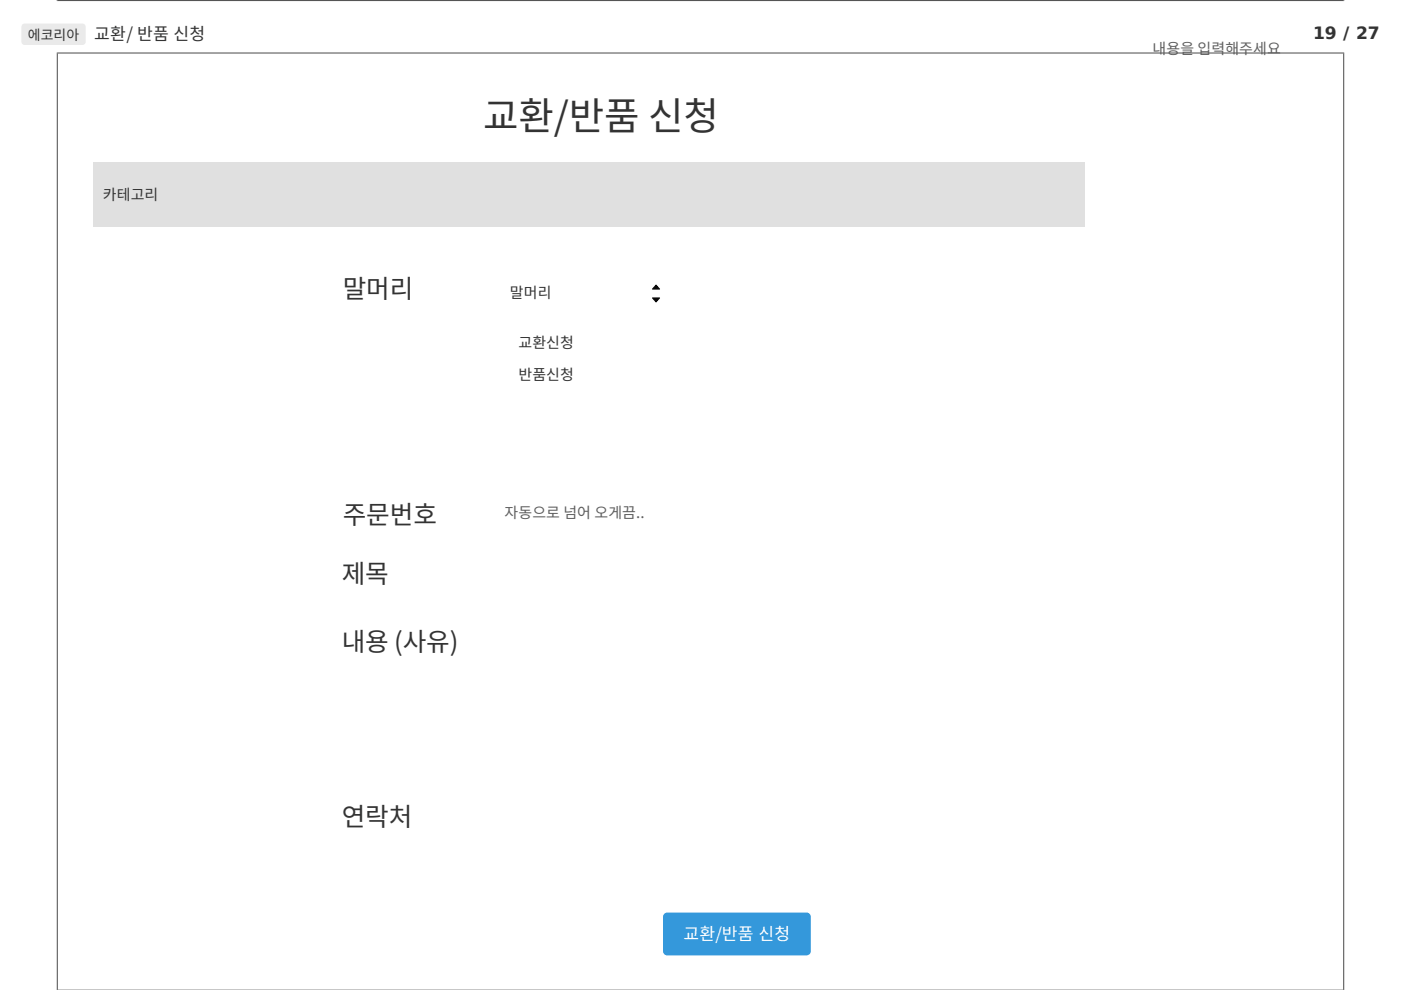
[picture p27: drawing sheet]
<svg xmlns="http://www.w3.org/2000/svg" width="297mm" height="210mm" viewBox="0 0 297 210" stroke-linecap="round" stroke-linejoin="round" font-family="sans-serif">
<defs><g id="words">
<text font-size="8.2" fill="#333" x="102.4" y="27.5">교환/반품 신청</text>
<g font-size="5.5" fill="#333">
<text x="72.7" y="63.1">말머리</text>
<text x="72.7" y="111">주문번호</text>
<text x="72.4" y="123.5">제목</text>
<text x="72.4" y="138.1">내용 (사유)</text>
<text x="72.4" y="175.1">연락처</text>
</g>
<g font-size="3.6" fill="#333">
<text x="20" y="8.4">교환/ 반품 신청</text>
<text x="278.4" y="8.2">19 / 27</text>
</g>
<text font-size="3.6" fill="#fff" x="144.9" y="199.4">교환/반품 신청</text>
<g font-size="3.2" fill="#5e5e5e">
<text x="244.4" y="11.4">내용을 입력해주세요</text>
<text x="107" y="109.9">자동으로 넘어 오게끔..</text>
</g>
<g font-size="3.2" fill="#333">
<text x="21.8" y="42.5">카테고리</text>
<text x="108.1" y="63.1">말머리</text>
<text x="109.9" y="73.8">교환신청</text>
<text x="109.9" y="80.6">반품신청</text>
</g>
<text font-size="3" fill="#333" x="5.9" y="8.4">에코리아</text>
</g></defs>
<g fill="#555">
<path d="M12 -.1h.3l-.3 .3z"/>
<path d="M284.8 -.1h.2v.3z"/>
</g>
<path d="M12 .1h273" fill="none" stroke="#555" stroke-width=".23"/>
<path d="M4.7 5.2l.5-.2h12.3a.68 .68 0 0 1 .7 .7v3.2a.68 .68 0 0 1-.7 .6h-12.3a.68 .68 0 0 1-.7-.6v-3.2z" fill-rule="evenodd" fill="#eaeaea"/>
<path d="M12.3 11.4h272.5v198.4h-272.5z" fill="#fff"/>
<path d="M12 11.2h273M12.1 11.1v198.8M284.9 11.1v198.8" fill="none" stroke="#555" stroke-width=".23"/>
<path d="M12 209.9h273" fill="none" stroke="#555" stroke-width=".21"/>
<path d="M19.8 34.5h210.2v13.6h-210.2z" fill="#e0e0e0"/>
<path d="M139 60.4l.9 .8v.2h-1.6zM138.3 63.1h1.5l.1 .1-.8 .9z" fill="#000"/>
<path d="M140.8 193.8l.7-.3h29.5a.91 .91 0 0 1 .9 .9v7.3a.91 .91 0 0 1-.9 .9h-29.5a.91 .91 0 0 1-.9-.9v-7.3z" fill-rule="evenodd" fill="#3498db"/>
<use href="#words"/>
</svg>
